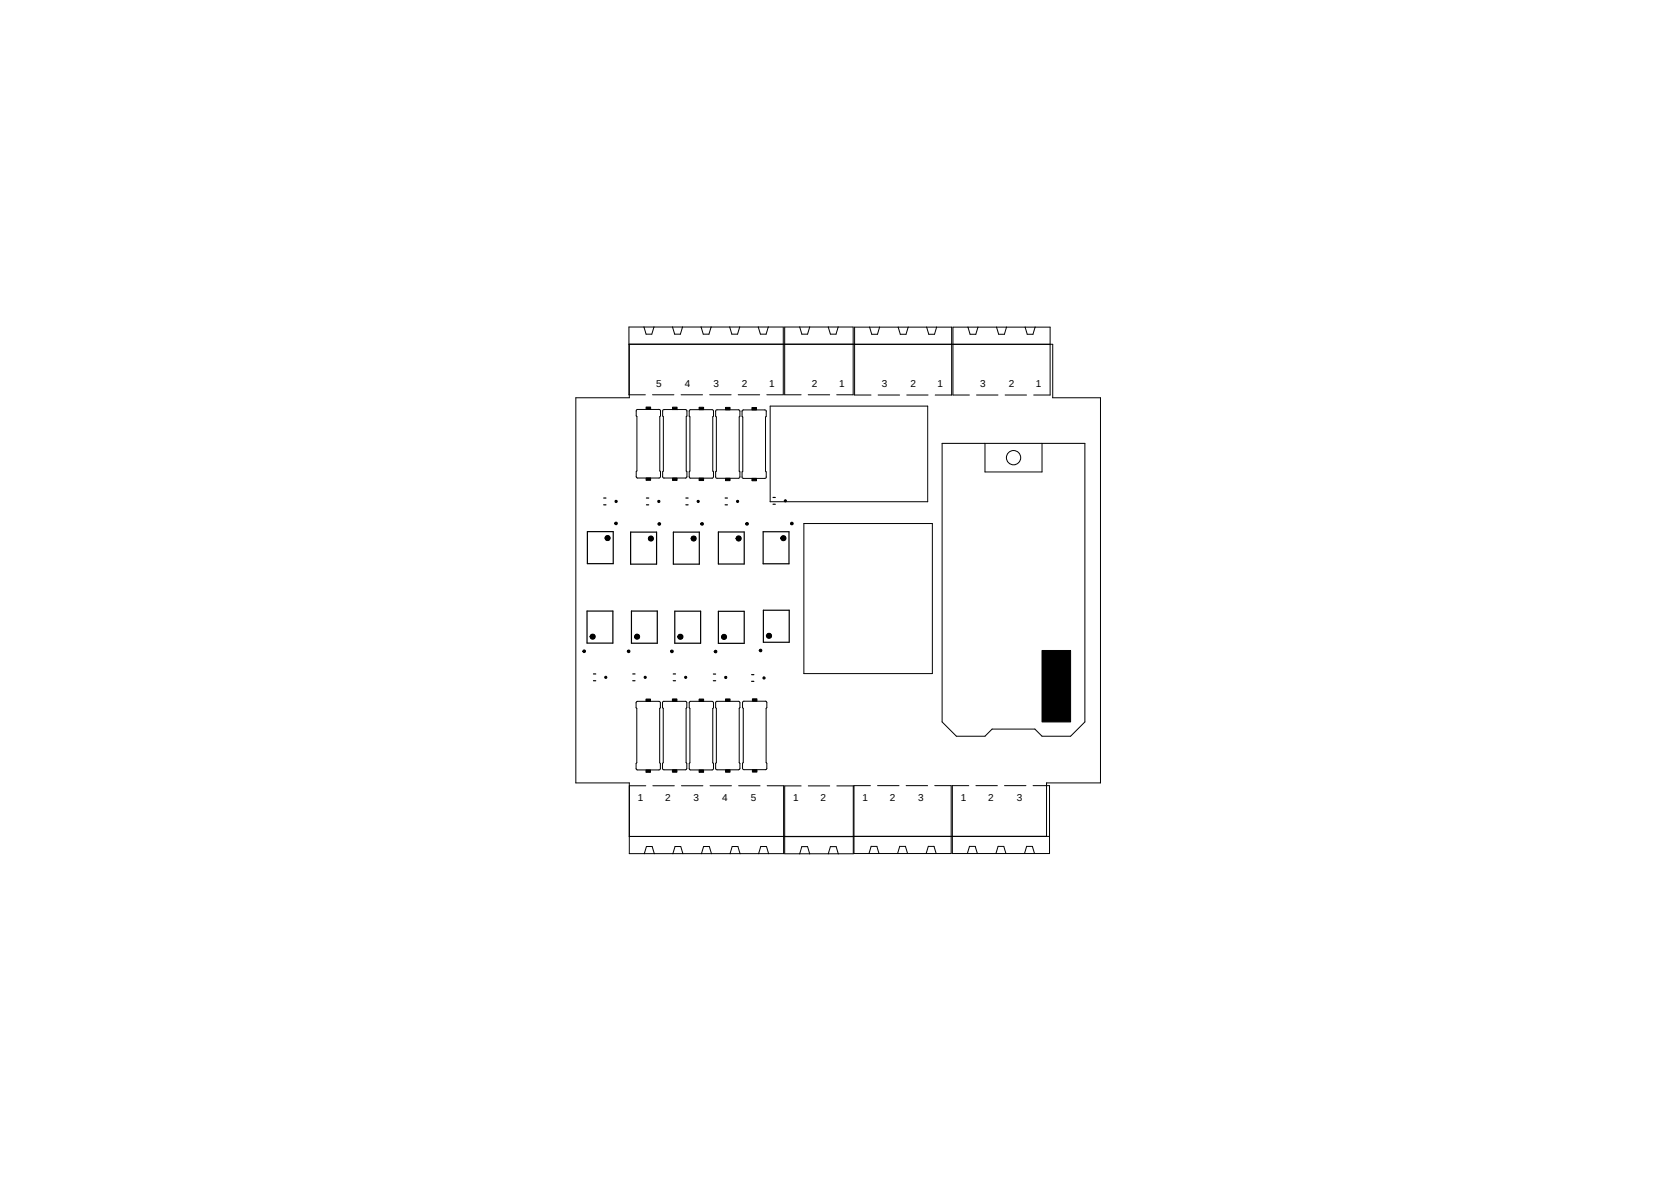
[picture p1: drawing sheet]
<svg xmlns="http://www.w3.org/2000/svg" width="297mm" height="210mm" viewBox="0 0 297 210" stroke-linecap="round" stroke-linejoin="round" font-family="sans-serif">
<defs><g id="words">
<g font-size="1.8">
<text x="116.7" y="68.8">5</text>
<text x="121.7" y="68.8">4</text>
<text x="126.8" y="68.8">3</text>
<text x="131.9" y="68.8">2</text>
<text x="136.7" y="68.8">1</text>
<text x="144.3" y="68.8">2</text>
<text x="149.2" y="68.8">1</text>
<text x="156.8" y="68.8">3</text>
<text x="161.8" y="68.8">2</text>
<text x="166.7" y="68.8">1</text>
<text x="174.2" y="68.8">3</text>
<text x="179.3" y="68.8">2</text>
<text x="184.1" y="68.8">1</text>
<text x="113.4" y="142.3">1</text>
<text x="118.2" y="142.3">2</text>
<text x="123.3" y="142.3">3</text>
<text x="128.4" y="142.3">4</text>
<text x="133.5" y="142.3">5</text>
<text x="141" y="142.3">1</text>
<text x="145.8" y="142.3">2</text>
<text x="153.3" y="142.3">1</text>
<text x="158.2" y="142.3">2</text>
<text x="163.2" y="142.3">3</text>
<text x="170.8" y="142.3">1</text>
<text x="175.6" y="142.3">2</text>
<text x="180.7" y="142.3">3</text>
</g>
</g></defs>
<g fill="#000" stroke="#000" stroke-width=".18">
<path d="M107.7 95.3a.46 .46 0 0 1 .7 .1 .46 .46 0 0 1-.3 .7 .46 .46 0 0 1-.6-.5h.3a.26 .26 0 0 1 .3-.2 .26 .26 0 0 1 .1 .4 .26 .26 0 0 1-.4-.1l-.3-.1z" fill-rule="evenodd"/>
<path d="M109.3 92.9l.3-.1 .1 .1-.1 .3h-.3v-.2h.3h-.3z" fill-rule="evenodd"/>
<path d="M109.4 89h.3v.3h-.3z" fill-rule="evenodd"/>
<path d="M115.4 95.4a.46 .46 0 0 1 .7 .1 .46 .46 0 0 1-.3 .7 .46 .46 0 0 1-.5-.5h.1a.27 .27 0 0 1 .4-.2 .27 .27 0 0 1 .1 .4 .27 .27 0 0 1-.4-.1l-.1-.1h-.1z" fill-rule="evenodd"/>
<path d="M117 89h.3v.3h-.3z" fill-rule="evenodd"/>
<path d="M117 93l.2-.1 .2 .1-.1 .3h-.3v-.2h.2h-.2z" fill-rule="evenodd"/>
<path d="M123 95.4a.46 .46 0 0 1 .7 .1 .46 .46 0 0 1-.3 .7 .46 .46 0 0 1-.5-.5h.1a.26 .26 0 0 1 .4-.2 .26 .26 0 0 1 .1 .4 .26 .26 0 0 1-.4-.1l-.2-.1z" fill-rule="evenodd"/>
<path d="M124 89h.2v.3h-.2z" fill-rule="evenodd"/>
<path d="M124.6 93l.3-.1 .1 .3-.2 .1-.2-.2h.2h-.2z" fill-rule="evenodd"/>
<path d="M131 95.3a.47 .47 0 0 1 .7 .2 .47 .47 0 0 1-.3 .7 .47 .47 0 0 1-.6-.5h.2a.26 .26 0 0 1 .4-.2 .26 .26 0 0 1 .1 .4 .26 .26 0 0 1-.4-.1l-.1-.1h-.2z" fill-rule="evenodd"/>
<path d="M131 89h.3v.3h-.3z" fill-rule="evenodd"/>
<path d="M132.6 92.9h.3l.1 .3-.2 .1-.2-.2h.2h-.2z" fill-rule="evenodd"/>
<path d="M139 95.3a.46 .46 0 0 1 .7 .2 .46 .46 0 0 1-.4 .6 .46 .46 0 0 1-.5-.4h.2a.26 .26 0 0 1 .4-.3 .26 .26 0 0 1 0 .4 .26 .26 0 0 1-.4 0l-.2-.1z" fill-rule="evenodd"/>
<path d="M139.5 88.9h.2v.3h-.2z" fill-rule="evenodd"/>
<path d="M140.6 92.9l.3-.1 .1 .3-.1 .2-.3-.1-.1-.2h.3h-.3z" fill-rule="evenodd"/>
<path d="M103.7 115.6l.1-.1 .3 .2-.1 .3-.3-.1-.1-.1 .3-.1-.3 .1z" fill-rule="evenodd"/>
<path d="M105.1 112.8a.46 .46 0 0 1 .7 .2 .46 .46 0 0 1-.4 .6 .46 .46 0 0 1-.5-.4h.2a.26 .26 0 0 1 .4-.3 .26 .26 0 0 1 0 .4 .26 .26 0 0 1-.4 0l-.2-.1z" fill-rule="evenodd"/>
<path d="M111.6 115.6l.3-.1 .1 .2-.1 .3-.3-.1-.1-.1 .3-.1-.3 .1z" fill-rule="evenodd"/>
<path d="M113 112.8a.46 .46 0 0 1 .7 .2 .46 .46 0 0 1-.3 .6 .46 .46 0 0 1-.6-.4h.2a.26 .26 0 0 1 .4-.3 .26 .26 0 0 1 0 .5 .26 .26 0 0 1-.4-.1v-.1h-.2z" fill-rule="evenodd"/>
<path d="M119.3 115.6h.3l.1 .2-.3 .2-.2-.2h.3h-.3z" fill-rule="evenodd"/>
<path d="M120.6 112.8a.47 .47 0 0 1 .8 .2 .47 .47 0 0 1-.3 .6 .47 .47 0 0 1-.6-.4h.2a.26 .26 0 0 1 .4-.3 .26 .26 0 0 1 0 .5 .26 .26 0 0 1-.4-.1l-.2-.1z" fill-rule="evenodd"/>
<path d="M127 115.7l.3-.1 .1 .1-.1 .3h-.3v-.2h.2h-.2z" fill-rule="evenodd"/>
<path d="M128.4 112.8a.46 .46 0 0 1 .7 .2 .46 .46 0 0 1-.3 .6 .46 .46 0 0 1-.6-.4h.2a.26 .26 0 0 1 .4-.2 .26 .26 0 0 1 .1 .4 .26 .26 0 0 1-.4-.1l-.3-.1z" fill-rule="evenodd"/>
<path d="M135 115.5l.3-.1 .1 .1-.1 .3h-.3v-.2h.2h-.2z" fill-rule="evenodd"/>
<path d="M136.4 112.6a.47 .47 0 0 1 .7 .2 .47 .47 0 0 1-.3 .7 .47 .47 0 0 1-.6-.5h.2a.26 .26 0 0 1 .4-.2 .26 .26 0 0 1 .1 .4 .26 .26 0 0 1-.4-.1l-.1-.1h-.2z" fill-rule="evenodd"/>
<path d="M107.5 120.2h.3v.3h-.3z" fill-rule="evenodd"/>
<path d="M114.6 120.2h.2v.3h-.2z" fill-rule="evenodd"/>
<path d="M121.8 120.2h.2v.3h-.2z" fill-rule="evenodd"/>
<path d="M128.9 120.2h.3v.3h-.3z" fill-rule="evenodd"/>
<circle cx="135.8" cy="120.5" r=".21"/>
</g>
<g fill="none" stroke="#000" stroke-width=".21">
<path d="M104.4 94.5h4.6v5.7h-4.6zM107.3 89.7h.4M107.3 88.5h.4M112.1 94.6h4.6v5.7h-4.6zM114.9 89.7h.4M114.9 88.5h.4M119.7 94.6h4.6v5.7h-4.6zM121.9 89.7h.4M121.9 88.5h.4M127.7 94.6h4.6v5.6h-4.6zM128.9 89.7h.4M128.9 88.5h.4"/>
<path d="M135.7 94.5h4.6v5.7h-4.6zM137.4 89.6h.4M137.4 88.4h.4M104.4 108.6h4.5v5.7h-4.5zM105.5 119.8h.4M112.2 108.6h4.6v5.7h-4.6zM112.5 119.8h.4M119.7 119.8h.4M120 108.6h4.5v5.7h-4.5zM126.8 119.8h.4M127.7 108.6h4.6v5.7h-4.6zM133.6 119.9h.4"/>
<path d="M135.7 108.5h4.6v5.7h-4.6zM105.5 121h.4M112.5 121h.4M119.7 121h.4M126.8 121h.4M133.6 121.1h.4"/>
</g>
<g fill="none" stroke="#000" stroke-width=".18">
<path d="M114.5 58.1l.4 1.3h1l.3-1.3M119.5 58.1l.4 1.3h1l.4-1.3M124.6 58.1l.4 1.3h1l.4-1.3M129.7 58.1l.4 1.3h1l.4-1.3M134.8 58.1l.4 1.3h1l.4-1.3M142.2 58.1l.3 1.3h1.1l.3-1.3M147.2 58.1l.4 1.3h1l.4-1.3M154.6 58.1l.4 1.3h1l.4-1.3M159.7 58.1l.3 1.3h1.1l.3-1.3M164.7 58.1l.4 1.3h1l.4-1.3M172.1 58.1l.3 1.3h1.1l.3-1.3M177.1 58.1l.4 1.3h1l.4-1.3"/>
<path d="M182.2 58.1l.4 1.3h1l.4-1.3M111.8 61.2h27.4M113.2 72.8h4l.2 .1v1l-.1 .1v9.7l.1 .1v.9l-.2 .2-3.9 .1-.2-.2v-1l.1-.1zM114.7 70.2h-2.9v-12.1h27.4v12.1h-2.9M116 70.2h3.8M117.9 72.9l4-.1 .2 .1v1l-.1 .2v9.6l.1 .1v.9l-.2 .3h-4l-.1-.2v-1l.1-.1zM121.1 70.2h3.8M122.6 72.9l4-.1 .2 .2v1l-.1 .1v9.6l.1 .1v.9l-.1 .3h-4l-.2-.2v-1l.1-.1zM126.2 70.2h3.8M127.3 72.9l4-.1 .2 .2v1l-.1 .1v9.6l.1 .2v.9l-.1 .2h-3.9l-.3-.1v-1l.1-.2zM131.2 70.2h3.8M132 72.9h4l.2 .1v1l-.1 .1v9.7l.1 .1v1l-.1 .1h-3.9l-.3-.1v-1l.1-.1z"/>
<path d="M136.9 72.2h28v17h-28zM139.5 61.2h12.2M142.4 70.2h-2.9v-12.1h12.2v12.1h-3M143.7 70.2h3.8M154.8 70.2h-2.9v-12.1h17.3v12.1h-3M156.1 70.2h3.8M161.2 70.2h3.8M167.5 78.8h25.3v49.5l-2.5 2.6h-5.1l-1.2-1.3h-7.6l-1.3 1.3h-5.1l-2.5-2.6zM172.3 70.2h-2.9v-12.1h17.3v12.1h-3M173.6 70.2h3.8M175.1 78.8v5.1h10.1v-5.1M178.7 70.2h3.8"/>
<path d="M142.9 93h22.8v26.7h-22.8zM111.9 139.7h2.9M113.1 124.7h4l.3 .1v1l-.1 .1v9.7l.1 .1v.9l-.2 .2h-3.9l-.2-.1v-1l.1-.1zM116.1 139.7h3.8M117.8 124.7h4.1l.2 .1v1l-.1 .1v9.7l.1 .1v.9l-.2 .2h-3.9l-.2-.1v-1l.1-.1zM121.1 139.7h3.8M122.6 124.7h4l.2 .1v1l-.1 .1v9.7l.1 .1v.9l-.1 .2h-3.9l-.3-.1v-1l.1-.1zM126.2 139.7h3.8M127.3 124.7h4.1l.1 .1v1l-.1 .1v9.7l.1 .1v.9l-.1 .2h-3.9l-.3-.1v-1l.1-.1zM131.3 139.7h3.8M132.1 124.7l4.1-.1 .1 .2v1l-.1 .1v9.6l.1 .2v.8l-.1 .3h-4l-.2-.1v-1l.1-.2v-9.6l-.1-.1zM136.4 139.7h2.9v12h-27.4v-12.6h-9.5v-68.4h9.5v-9.5h75.2v9.5h8.5v68.4h-9.6v9.6"/>
<path d="M142.4 139.7h-2.9v12h12.2v-12h-2.9M143.7 139.7h3.8M154.7 139.6h-2.9v12.1h17.3v-12.1h-2.9M156 139.6h3.8M161.1 139.6h3.8M172.2 139.6h-2.9v12.1h17.3v-12.1h-3M173.5 139.6h3.8M178.6 139.6h3.8M114.5 151.7l.4-1.2h1l.4 1.2M119.6 151.7l.4-1.2h1l.4 1.2M124.7 151.7l.4-1.2h1l.4 1.2M129.8 151.7l.4-1.2h1l.4 1.2"/>
<path d="M134.9 151.7l.3-1.2h1l.4 1.2M139.5 148.7h12.2M142.2 151.7l.3-1.2h1.1l.3 1.2M147.2 151.7l.4-1.2h1l.4 1.2M154.5 151.7l.4-1.3h1l.4 1.3M159.6 151.7l.3-1.3h1.1l.3 1.3M164.6 151.7l.4-1.3h1l.4 1.3M172 151.7l.3-1.3h1.1l.3 1.3M177 151.7l.4-1.3h1l.4 1.3M182.1 151.7l.4-1.3h1l.4 1.3M186.6 148.7h-74.7"/>
<circle cx="180.2" cy="81.3" r="1.27"/>
</g>
<g fill="#000" stroke="#000" stroke-width=".18">
<path d="M114.9 72.3h.8v.5h-.8zM119.5 72.4h.9v.4h-.9zM124.3 72.4h.8v.4h-.8zM129 72.4h.8v.4h-.8zM133.7 72.4h.8v.5h-.8zM107.7 95.3h.6v.6h-.6zM114.9 84.9h.8v.5h-.8zM115.4 95.4h.6v.6h-.6zM119.5 85h.9v.4h-.9zM123 95.4h.6v.6h-.6zM124.3 85h.8v.4h-.8zM129 85h.8v.4h-.8z"/>
<path d="M131 95.4h.6v.6h-.6zM133.7 85h.8v.4h-.8zM139 95.4h.6v.5h-.6zM105.1 112.9h.5v.6h-.5zM112.9 112.9h.6v.6h-.6zM120.6 112.9h.6v.6h-.6zM128.4 112.9h.6v.6h-.6zM136.4 112.7h.6v.6h-.6zM185.2 115.6h5.1v12.7h-5.1zM114.8 124.2h.8v.5h-.8zM114.8 136.8h.8v.5h-.8zM119.5 124.2h.8v.5h-.8z"/>
<path d="M119.5 136.8h.8v.4h-.8zM124.3 124.2h.8v.5h-.8zM124.3 136.8h.8v.5h-.8zM129 124.2h.8v.5h-.8zM129 136.8h.8v.4h-.8zM133.8 124.2h.8v.4h-.8zM133.8 136.8h.8v.4h-.8z"/>
</g>
<use href="#words"/>
</svg>
